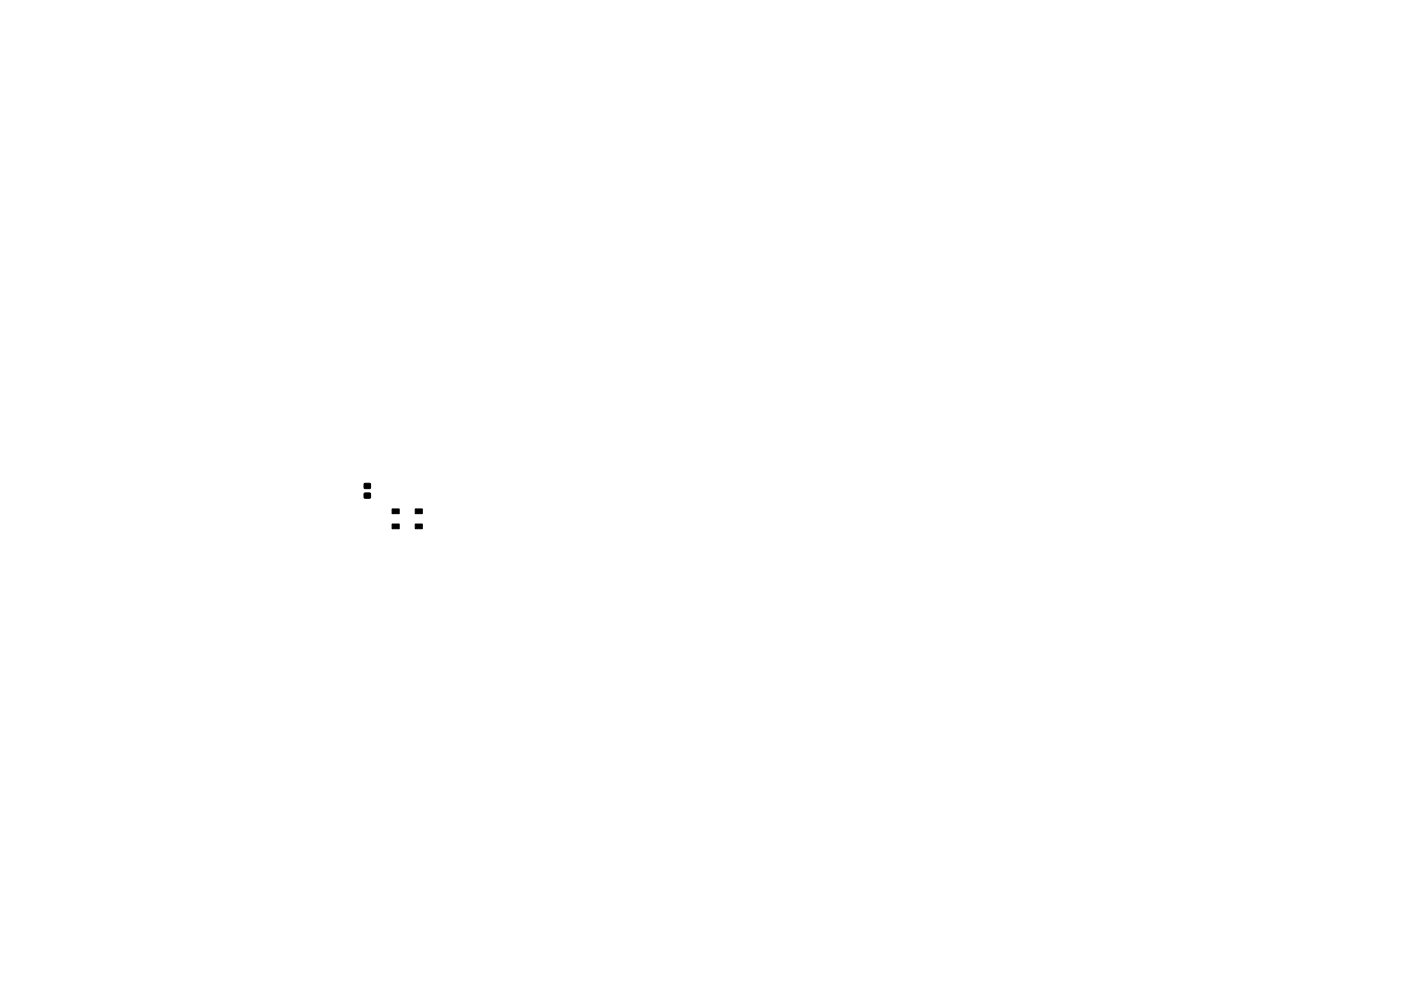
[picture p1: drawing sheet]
<svg xmlns="http://www.w3.org/2000/svg" width="297mm" height="210mm" viewBox="0 0 297 210" stroke-linecap="round" stroke-linejoin="round" font-family="sans-serif">
<path d="M77.2 102.6h1.3v1h-1.2zM77.2 104.6h1.3v1l-1.2 .1zM83.1 111.2h1.5v1h-1.5zM83.1 108h1.5v1h-1.5zM88 111.2h1.5v1h-1.5zM88 108h1.5v1h-1.5z" fill="#000" stroke="#000" stroke-width=".21"/>
</svg>
